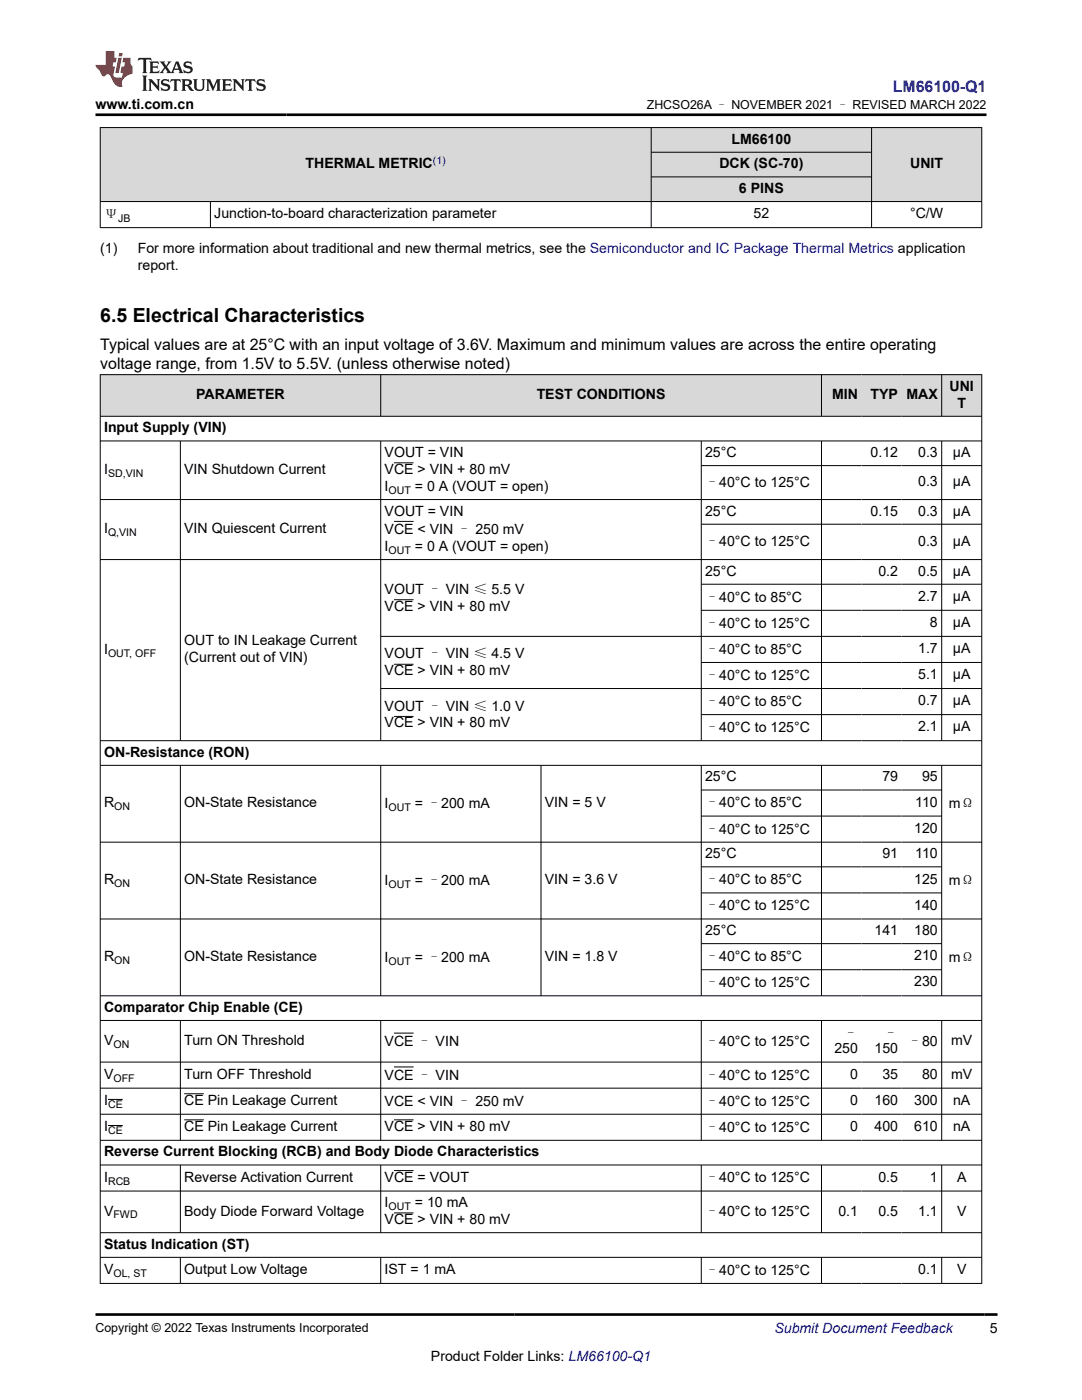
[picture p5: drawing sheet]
<svg xmlns="http://www.w3.org/2000/svg" width="216mm" height="279mm" viewBox="0 0 216 279" stroke-linecap="round" stroke-linejoin="round" font-family="sans-serif">
<defs><g id="words">
<text font-size="3.9" x="20" y="64.4">6.5 Electrical Characteristics</text>
<text font-size="3.2" fill="#00f" x="178.1" y="18.3">LM66100-Q1</text>
<g font-size="3.2">
<text x="20" y="69.8">Typical values are at 25°C with an input voltage of 3.6V. Maximum and minimum values are across the entire operating</text>
<text x="20" y="73.6">voltage range, from 1.5V to 5.5V. (unless otherwise noted)</text>
</g>
<g font-size="2.8">
<text x="19" y="21.7">www.ti.com.cn</text>
<text x="146" y="28.7">LM66100</text>
<text x="61" y="33.6">THERMAL METRIC</text>
<text x="143.5" y="33.6">DCK (SC-70)</text>
<text x="181.6" y="33.6">UNIT</text>
<text x="147.5" y="38.5">6 PINS</text>
<text x="20.8" y="43.7">Ψ</text>
<text x="42.8" y="43.6">Junction-to-board characterization parameter</text>
<text x="150.4" y="43.6">52</text>
<text x="181.6" y="43.6">°C/W</text>
<text x="20" y="50.5">(1)</text>
<text x="27.5" y="53.9">report.</text>
<text x="27.5" y="50.5">For more information about traditional and new thermal metrics, see the Semiconductor and IC Package Thermal Metrics application</text>
<text x="189.5" y="78">UNI</text>
<text x="39.2" y="79.7">PARAMETER</text>
<text x="107.1" y="79.7">TEST CONDITIONS</text>
<text x="166" y="79.7">MIN</text>
<text x="173.7" y="79.7">TYP</text>
<text x="180.9" y="79.7">MAX</text>
<text x="191" y="81.4">T</text>
<text x="20.8" y="86.3">Input Supply (VIN)</text>
<text x="20.8" y="94.6">I</text>
<text x="36.8" y="94.6">VIN Shutdown Current</text>
<text x="76.7" y="91.2">VOUT = VIN</text>
<text x="76.7" y="94.6">VCE &gt; VIN + 80 mV</text>
<text x="140.7" y="91.2">25°C</text>
<text x="173.7" y="91.2">0.12</text>
<text x="183.2" y="91.2">0.3</text>
<text x="190.1" y="91.2">µA</text>
<text x="76.7" y="98">I</text>
<text x="82.8" y="98">= 0 A (VOUT = open)</text>
<text x="140.7" y="97.2">–40°C to 125°C</text>
<text x="183.2" y="97">0.3</text>
<text x="190.1" y="97">µA</text>
<text x="20.8" y="106.4">I</text>
<text x="36.8" y="106.4">VIN Quiescent Current</text>
<text x="76.7" y="102.9">VOUT = VIN</text>
<text x="76.7" y="106.6">VCE &lt; VIN – 250 mV</text>
<text x="140.7" y="102.9">25°C</text>
<text x="173.7" y="102.9">0.15</text>
<text x="183.2" y="102.9">0.3</text>
<text x="190.1" y="102.9">µA</text>
<text x="76.7" y="109.9">I</text>
<text x="82.8" y="109.9">= 0 A (VOUT = open)</text>
<text x="140.7" y="109">–40°C to 125°C</text>
<text x="183.2" y="108.9">0.3</text>
<text x="190.1" y="108.9">µA</text>
<text x="76.7" y="118.5">VOUT – VIN ≤ 5.5 V</text>
<text x="140.7" y="114.9">25°C</text>
<text x="175.3" y="114.9">0.2</text>
<text x="183.2" y="114.9">0.5</text>
<text x="183.2" y="119.9">2.7</text>
<text x="190.1" y="114.9">µA</text>
<text x="190.1" y="119.9">µA</text>
<text x="76.7" y="121.9">VCE &gt; VIN + 80 mV</text>
<text x="140.7" y="120.1">–40°C to 85°C</text>
<text x="140.7" y="125.3">–40°C to 125°C</text>
<text x="185.6" y="125.1">8</text>
<text x="190.1" y="125.1">µA</text>
<text x="20.8" y="130.5">I</text>
<text x="36.8" y="128.8">OUT to IN Leakage Current</text>
<text x="76.7" y="131.4">VOUT – VIN ≤ 4.5 V</text>
<text x="140.7" y="130.5">–40°C to 85°C</text>
<text x="183.2" y="130.3">1.7</text>
<text x="190.1" y="130.3">µA</text>
<text x="36.8" y="132.2">(Current out of VIN)</text>
<text x="76.7" y="134.8">VCE &gt; VIN + 80 mV</text>
<text x="140.7" y="135.7">–40°C to 125°C</text>
<text x="183.2" y="135.5">5.1</text>
<text x="190.1" y="135.5">µA</text>
<text x="76.7" y="141.8">VOUT – VIN ≤ 1.0 V</text>
<text x="140.7" y="140.9">–40°C to 85°C</text>
<text x="183.2" y="140.7">0.7</text>
<text x="190.1" y="140.7">µA</text>
<text x="76.7" y="145.2">VCE &gt; VIN + 80 mV</text>
<text x="140.7" y="146.1">–40°C to 125°C</text>
<text x="183.2" y="146">2.1</text>
<text x="190.1" y="146">µA</text>
<text x="20.8" y="151">ON-Resistance (RON)</text>
<text x="140.7" y="155.9">25°C</text>
<text x="176.1" y="155.9">79</text>
<text x="184" y="155.9">95</text>
<text x="20.8" y="161.1">R</text>
<text x="36.8" y="161.1">ON-State Resistance</text>
<text x="76.7" y="161.3">I</text>
<text x="82.8" y="161.3">= –200 mA</text>
<text x="108.7" y="161.1">VIN = 5 V</text>
<text x="140.7" y="161.1">–40°C to 85°C</text>
<text x="182.6" y="161">110</text>
<text x="189.3" y="161.3">mΩ</text>
<text x="140.7" y="166.3">–40°C to 125°C</text>
<text x="182.4" y="166.2">120</text>
<text x="140.7" y="171.3">25°C</text>
<text x="176.1" y="171.3">91</text>
<text x="182.6" y="171.3">110</text>
<text x="20.8" y="176.5">R</text>
<text x="36.8" y="176.5">ON-State Resistance</text>
<text x="76.7" y="176.6">I</text>
<text x="82.8" y="176.6">= –200 mA</text>
<text x="108.7" y="176.5">VIN = 3.6 V</text>
<text x="140.7" y="176.5">–40°C to 85°C</text>
<text x="182.4" y="176.3">125</text>
<text x="189.3" y="176.6">mΩ</text>
<text x="140.7" y="181.7">–40°C to 125°C</text>
<text x="182.4" y="181.5">140</text>
<text x="20.8" y="191.8">R</text>
<text x="36.8" y="191.8">ON-State Resistance</text>
<text x="76.7" y="191.9">I</text>
<text x="82.8" y="191.9">= –200 mA</text>
<text x="108.7" y="191.8">VIN = 1.8 V</text>
<text x="140.7" y="186.6">25°C</text>
<text x="140.7" y="191.8">–40°C to 85°C</text>
<text x="174.5" y="186.6">141</text>
<text x="182.4" y="186.6">180</text>
<text x="182.4" y="191.7">210</text>
<text x="189.3" y="191.9">mΩ</text>
<text x="140.7" y="197">–40°C to 125°C</text>
<text x="182.4" y="196.9">230</text>
<text x="20.8" y="201.9">Comparator Chip Enable (CE)</text>
<text x="20.8" y="208.5">V</text>
<text x="36.8" y="208.5">Turn ON Threshold</text>
<text x="76.7" y="208.7">VCE – VIN</text>
<text x="140.7" y="208.7">–40°C to 125°C</text>
<text x="168.4" y="207.1">–</text>
<text x="176.4" y="207.1">–</text>
<text x="181.2" y="208.7">–80</text>
<text x="189.8" y="208.5">mV</text>
<text x="20.8" y="215.3">V</text>
<text x="36.8" y="215.3">Turn OFF Threshold</text>
<text x="76.7" y="215.4">VCE – VIN</text>
<text x="140.7" y="215.4">–40°C to 125°C</text>
<text x="166.5" y="210.2">250</text>
<text x="169.6" y="215.3">0</text>
<text x="174.5" y="210.2">150</text>
<text x="176.1" y="215.3">35</text>
<text x="184" y="215.3">80</text>
<text x="189.8" y="215.3">mV</text>
<text x="20.8" y="220.5">I</text>
<text x="36.8" y="220.5">CE Pin Leakage Current</text>
<text x="76.7" y="220.6">VCE &lt; VIN – 250 mV</text>
<text x="140.7" y="220.6">–40°C to 125°C</text>
<text x="169.6" y="220.5">0</text>
<text x="174.5" y="220.5">160</text>
<text x="182.4" y="220.5">300</text>
<text x="190.2" y="220.5">nA</text>
<text x="20.8" y="225.7">I</text>
<text x="36.8" y="225.7">CE Pin Leakage Current</text>
<text x="76.7" y="225.7">VCE &gt; VIN + 80 mV</text>
<text x="140.7" y="225.8">–40°C to 125°C</text>
<text x="169.6" y="225.7">0</text>
<text x="174.5" y="225.7">400</text>
<text x="182.4" y="225.7">610</text>
<text x="190.2" y="225.7">nA</text>
<text x="20.8" y="230.8">Reverse Current Blocking (RCB) and Body Diode Characteristics</text>
<text x="20.8" y="235.8">I</text>
<text x="36.8" y="235.8">Reverse Activation Current</text>
<text x="76.7" y="235.8">VCE = VOUT</text>
<text x="140.7" y="236">–40°C to 125°C</text>
<text x="175.3" y="235.8">0.5</text>
<text x="185.6" y="235.8">1</text>
<text x="191" y="235.8">A</text>
<text x="20.8" y="242.6">V</text>
<text x="36.8" y="242.6">Body Diode Forward Voltage</text>
<text x="76.7" y="240.9">I</text>
<text x="76.7" y="244.3">VCE &gt; VIN + 80 mV</text>
<text x="82.8" y="240.9">= 10 mA</text>
<text x="140.7" y="242.7">–40°C to 125°C</text>
<text x="167.3" y="242.6">0.1</text>
<text x="175.3" y="242.6">0.5</text>
<text x="183.2" y="242.6">1.1</text>
<text x="191" y="242.6">V</text>
<text x="20.8" y="249.2">Status Indication (ST)</text>
<text x="20.8" y="254.3">V</text>
<text x="36.8" y="254.3">Output Low Voltage</text>
<text x="76.7" y="254.3">IST = 1 mA</text>
<text x="140.7" y="254.4">–40°C to 125°C</text>
<text x="183.2" y="254.3">0.1</text>
<text x="191" y="254.3">V</text>
<text x="197.5" y="266.1">5</text>
<text x="86" y="271.7">Product Folder Links: LM66100-Q1</text>
</g>
<text font-size="2.8" fill="#00f" x="154.5" y="266.1">Submit Document Feedback</text>
<g font-size="2.5">
<text x="129.1" y="21.8">ZHCSO26A – NOVEMBER 2021 – REVISED MARCH 2022</text>
<text x="19" y="265.8">Copyright © 2022 Texas Instruments Incorporated</text>
</g>
<text font-size="2.1" fill="#00f" x="86.4" y="32.6">(1)</text>
<g font-size="2.1">
<text x="23.6" y="44.3">JB</text>
<text x="21.6" y="95.1">SD,VIN</text>
<text x="77.5" y="98.5">OUT</text>
<text x="21.6" y="107">Q,VIN</text>
<text x="77.5" y="110.5">OUT</text>
<text x="21.6" y="131">OUT, OFF</text>
<text x="22.8" y="161.7">ON</text>
<text x="77.5" y="161.8">OUT</text>
<text x="22.8" y="177">ON</text>
<text x="77.5" y="177.2">OUT</text>
<text x="22.8" y="192.4">ON</text>
<text x="77.5" y="192.5">OUT</text>
<text x="22.6" y="209.1">ON</text>
<text x="22.6" y="215.9">OFF</text>
<text x="21.6" y="221.1">CE</text>
<text x="21.6" y="226.3">CE</text>
<text x="21.6" y="236.4">RCB</text>
<text x="22.6" y="243.2">FWD</text>
<text x="77.5" y="241.5">OUT</text>
<text x="22.6" y="254.8">OL, ST</text>
</g>
</g></defs>
<g fill="#d8d8d8">
<path d="M20 25.5h175.9v4.9h-175.9z" fill-rule="evenodd"/>
<path d="M20.1 25.5h109.8v14.7h-109.8z" fill-rule="evenodd"/>
<path d="M130 25.5h43.9v4.8h-43.9z" fill-rule="evenodd"/>
<path d="M174 25.5h21.8v14.7h-21.8z" fill-rule="evenodd"/>
<path d="M130 30.4h43.9v4.8h-43.9z" fill-rule="evenodd"/>
<path d="M130 35.4h43.9v4.8h-43.9z" fill-rule="evenodd"/>
</g>
<path d="M19.9 25.5h176.1M20 25.4v20.1M129.9 25.4v20.1M129.9 30.4h44.1M129.9 35.3h44.1M173.9 25.4v20.1M195.9 25.4v20.1M19.9 40.2h176.1M19.9 45.4h176.1M42 40.2v5.3" fill="none" stroke="#000" stroke-width=".2"/>
<g fill="#d8d8d8">
<path d="M20 74.8h175.9v8.3h-175.9z" fill-rule="evenodd"/>
<path d="M20.1 74.8h55.8v8.2h-55.8z" fill-rule="evenodd"/>
<path d="M76 74.8h87.9v8.2h-87.9z" fill-rule="evenodd"/>
<path d="M164 74.8h7.9v8.2h-7.9z" fill-rule="evenodd"/>
<path d="M171.9 74.8h8v8.2h-8z" fill-rule="evenodd"/>
<path d="M179.9 74.8h7.9v8.2h-7.9z" fill-rule="evenodd"/>
<path d="M188 74.8h7.8v8.2h-7.8z" fill-rule="evenodd"/>
</g>
<g fill="none" stroke="#000" stroke-width=".2">
<path d="M19.9 74.8h176.1M20 74.7v181.5M76 74.7v8.4M163.9 74.7v8.4M187.9 74.7v8.4M195.9 74.7v181.5M19.9 83.1h176.1M19.9 88h176.1M19.9 99.7h176.1M36 88v59.9M76 88v59.9M78.6 92.4h3.9"/>
<path d="M139.9 88v59.9M139.9 92.9h56.1M163.9 88v59.9M187.9 88v59.9M19.9 111.7h176.1M78.6 104.1h3.9M78.6 119.7h3.9M139.9 104.6h56.1M139.9 116.6h56.1M76 137.4h120M78.6 132.6h3.9M139.9 121.8h56.1"/>
<path d="M139.9 132.2h56.1M196 127h-120M19.9 147.8h176.1M19.9 152.7h176.1M36 152.7v46.1M76 152.7v46.1M78.6 143h3.9M107.9 152.7v46.1M139.9 152.7v46.1M139.9 142.6h56.1M139.9 157.7h48.1M163.9 152.7v46.1"/>
<path d="M187.9 152.7v46.1M19.9 168.1h176.1M139.9 162.9h48.1M139.9 173h48.1M139.9 178.2h48.1M19.9 183.4h176.1M19.9 198.7h176.1M139.9 188.3h48.1M139.9 193.5h48.1M19.9 203.7h176.1M19.9 212h176.1M19.9 217.2h176.1"/>
<path d="M21.6 219.4h2.9M36 203.7v23.9M36.8 218.3h3.9M76 203.7v23.9M78.6 206.2h3.9M78.6 212.9h3.9M139.9 203.7v23.9M163.9 203.7v23.9M187.9 203.7v23.9M19.9 222.4h176.1M19.9 227.6h176.1M19.9 232.5h176.1"/>
<path d="M19.9 237.7h176.1M21.6 224.6h2.9M36 232.5v13.6M36.8 223.5h3.9M76 232.5v13.6M78.6 223.5h3.9M78.6 233.6h3.9M139.9 232.5v13.6M163.9 232.5v13.6M187.9 232.5v13.6M19.9 246h176.1M19.9 250.9h176.1"/>
<path d="M19.9 256.1h176.1M36 250.9v5.3M76 250.9v5.3M78.6 242.1h3.9M139.9 250.9v5.3M163.9 250.9v5.3M187.9 250.9v5.3"/>
</g>
<path d="M27.7 11.6l-.2 .5 .5-.2h.6v.1v2.2l-.2 .4h1l-.2-.4v-2.2v-.1h.5l.5 .2-.1-.5zM29.8 12.3l.2 .4v1.5l-.2 .4h1.9l.1-.6a1.08 1.08 0 0 1-1.3 .2v-.7h.6l.4 .2v-.7l-.4 .2h-.6v-.5l.2-.2a1 1 0 0 1 1 .3l-.1-.5zM31.8 12.3l1 1.1-1 1.2h.9l-.2-.2 .4-.8 .5 .8-.2 .2h1.6l-.2-.2 .1-.5h1l.1 .5-.1 .2h.9l-.2-.3-.8-2h-.5l-1 2.2-.8-1.1 .9-1.1h-.8l.2 .2-.5 .6-.3-.6 .1-.2zM35.2 12.7l.4 1h-.8zM36.8 12.4a.65 .65 0 0 0-.2 .7 .65 .65 0 0 0 .6 .5l.7 .1 .1 .3a.79 .79 0 0 1-.7 .4 .79 .79 0 0 1-.7-.5l.1 .7 .2-.1a.93 .93 0 0 0 1.1 .1 .93 .93 0 0 0 .4-1 1.46 1.46 0 0 0-1.2-.6l-.1-.3a1.09 1.09 0 0 1 1.2 .2l-.2-.6-.1 .1-.6-.2zM28.4 15.1l.2 .4v2.2l-.2 .4h1l-.2-.4v-2.2l.2-.4zM29.6 15.8l.2 .4v1.5l-.2 .4h.8l-.3-.4v-1.3l1.7 1.8v-2l.2-.4h-.8l.2 .2 .1 1.1-1.2-1.3zM32.3 15.9a.65 .65 0 0 0-.2 .8 .65 .65 0 0 0 .7 .4l.6 .2 .1 .2a.79 .79 0 0 1-.7 .4 .79 .79 0 0 1-.7-.5l.1 .7 .2-.1a.93 .93 0 0 0 1.1 .1 .93 .93 0 0 0 .4-.9 1.46 1.46 0 0 0-1.2-.6l-.1-.4a1.09 1.09 0 0 1 1.2 .2l-.2-.6-.1 .1-.6-.1zM34.1 15.8l-.1 .6a.63 .63 0 0 1 .7-.3l.1 1.6-.3 .4h1l-.2-.4v-1.6a.66 .66 0 0 1 .8 .3l-.1-.6zM36.2 15.8l.2 .4v1.5l-.2 .4h.9l-.2-.2v-.7h.5l.1 .2a.79 .79 0 0 0 1.2 .6l-1-.9a.61 .61 0 0 0 .6-.6 .61 .61 0 0 0-.5-.7zM36.9 16.1h.2a.47 .47 0 0 1 .5 .1 .47 .47 0 0 1 .1 .5l-.2 .1-.6 .1zM38.5 15.8l.2 .2a2.27 2.27 0 0 0 .4 2 1.04 1.04 0 0 0 1.7-.7v-1.3l.2-.2h-.8l.2 .4v1.1a.6 .6 0 0 1-.6 .6 .6 .6 0 0 1-.6-.6v-1.1l.3-.4zM41.1 15.8l.2 .4v1.5l-.2 .4h.7l-.2-.4v-1.4l.9 1.9 .8-1.9v1.4l-.2 .4h1l-.3-.4v-1.5l.3-.4h-.8l-.7 1.5-.7-1.5zM44.3 15.8l.2 .4v1.5l-.2 .4h1.9l.1-.6a1.09 1.09 0 0 1-1.3 .2v-.7h.6l.4 .2v-.6l-.4 .2h-.6v-.6l.2-.1a1.01 1.01 0 0 1 1 .3l-.1-.6zM46.4 15.8l.3 .4v1.5l-.3 .4h.8l-.2-.4v-1.3l1.6 1.8v-2l.2-.4h-.7l.2 .2v1.1l-1.2-1.3zM49 15.8l-.1 .6a.63 .63 0 0 1 .8-.3v1.6l-.3 .4h1l-.2-.4v-1.6a.66 .66 0 0 1 .8 .3l-.1-.6zM51.4 15.9a.65 .65 0 0 0-.2 .8 .65 .65 0 0 0 .6 .4l.6 .2 .2 .2a.79 .79 0 0 1-.8 .4 .79 .79 0 0 1-.6-.5l.1 .7 .2-.1a.93 .93 0 0 0 1 .1 .93 .93 0 0 0 .5-.9 1.46 1.46 0 0 0-1.3-.6l-.1-.4a1.09 1.09 0 0 1 1.3 .2l-.2-.6-.2 .1-.5-.1z" fill="#231f20"/>
<path d="M21.1 10.2v2.8h-2.1l.1 .3 .9 1a.95 .95 0 0 0 .9 .9 .59 .59 0 0 1 .6-.4 .59 .59 0 0 1 .5 .4l.4 .7a1.59 1.59 0 0 0 2.1 1.4 1.61 1.61 0 0 1 1-2.3l1-.3-.1-1.5a1.59 1.59 0 0 1-.4-1.7h-1.4l-.2 .9h.5l-.1 .9h-.5l-.2 1v.2l.4 .1-.2 .9h-.6a.73 .73 0 0 1-1.1-.7l.3-1.5h-.5l.2-.9h.5l.2-.9h-.5v-1.3zM23.6 11.5l-.6 3.1h.7l.6-3.1zM23.8 10.6l-.1 .6h.7l.1-.6z" fill="#ed1c24"/>
<path d="M19 22.9h177.8M19.1 262.3h179.9" fill="none" stroke="#000" stroke-width=".53"/>
<use href="#words"/>
</svg>
